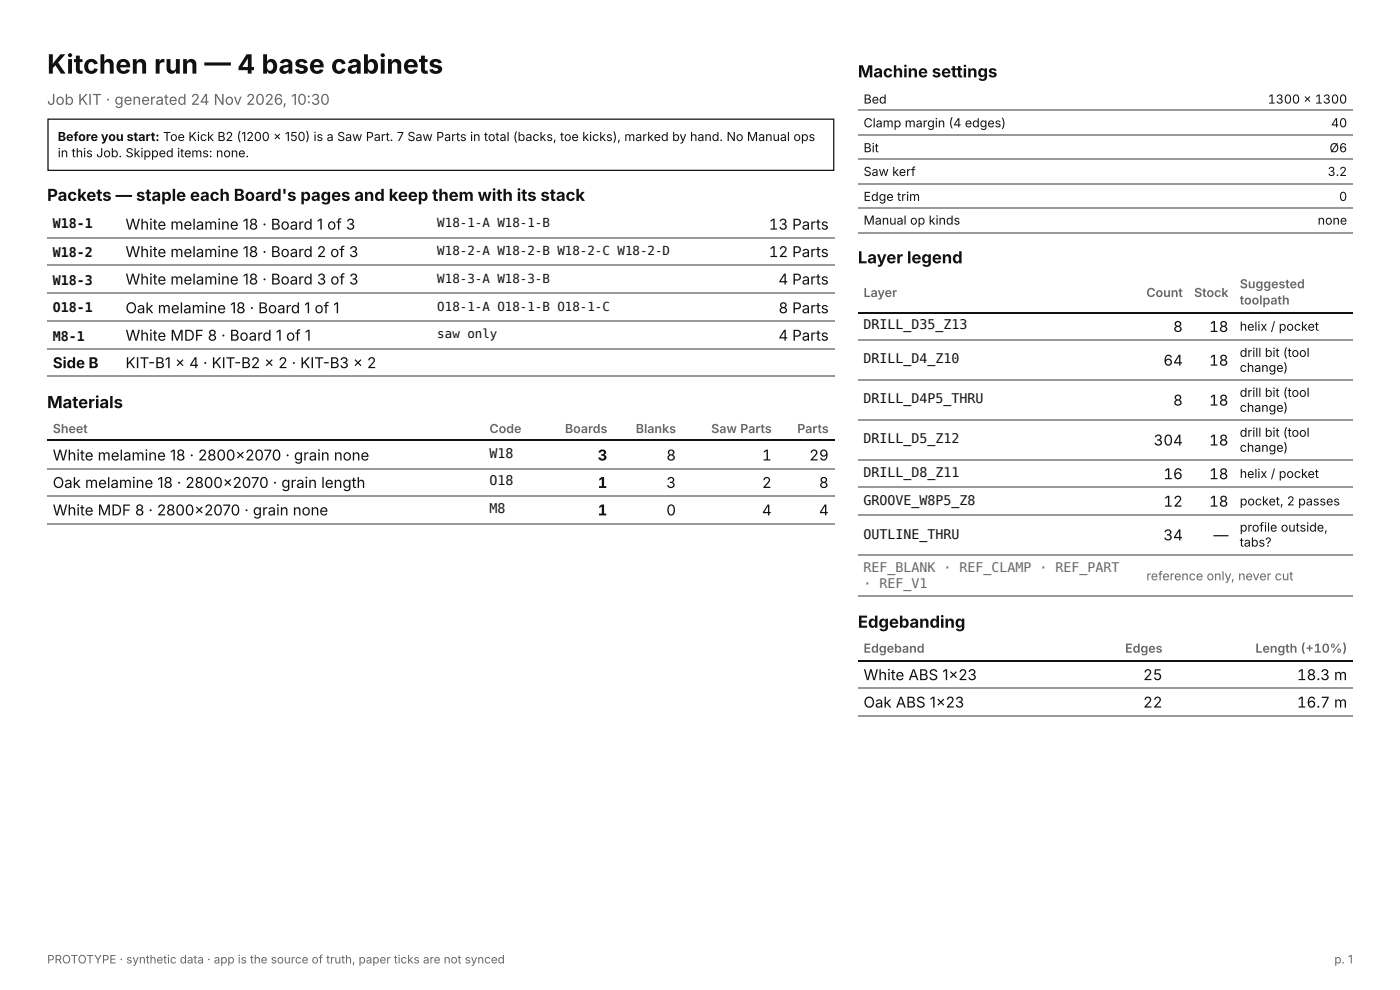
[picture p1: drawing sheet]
<svg xmlns="http://www.w3.org/2000/svg" width="297mm" height="210mm" viewBox="0 0 297 210" stroke-linecap="round" stroke-linejoin="round" font-family="sans-serif">
<defs><g id="words">
<text font-size="5.6" fill="#111" x="10" y="15.6">Kitchen run — 4 base cabinets</text>
<g font-size="3.5" fill="#111">
<text x="182" y="16.4">Machine settings</text>
<text x="10" y="42.6">Packets — staple each Board's pages and keep them with its stack</text>
<text x="182" y="55.8">Layer legend</text>
<text x="10" y="86.5">Materials</text>
<text x="182" y="133.1">Edgebanding</text>
</g>
<text font-size="3.2" fill="#666" x="10" y="22.2">Job KIT · generated 24 Nov 2026, 10:30</text>
<g font-size="3.2" fill="#111">
<text x="26.6" y="48.7">White melamine 18 · Board 1 of 3</text>
<text x="163.1" y="48.7">1</text>
<text x="165.2" y="48.7">3 Parts</text>
<text x="26.6" y="54.5">White melamine 18 · Board 2 of 3</text>
<text x="163.1" y="54.5">1</text>
<text x="165.2" y="54.5">2 Parts</text>
<text x="26.6" y="60.3">White melamine 18 · Board 3 of 3</text>
<text x="165.2" y="60.3">4 Parts</text>
<text x="26.6" y="66.4">Oak melamine 18 · Board 1 of 1</text>
<text x="165.2" y="66.4">8 Parts</text>
<text x="248.9" y="70.4">8</text>
<text x="256.5" y="70.4">1</text>
<text x="258.6" y="70.4">8</text>
<text x="26.6" y="72.2">White MDF 8 · Board 1 of 1</text>
<text x="165.2" y="72.2">4 Parts</text>
<text x="246.8" y="77.5">64</text>
<text x="256.5" y="77.5">1</text>
<text x="258.6" y="77.5">8</text>
<text x="11.2" y="78.1">Side B</text>
<text x="26.6" y="78.1">KIT-B1 × 4 · KIT-B2 × 2 · KIT-B3 × 2</text>
<text x="248.9" y="86">8</text>
<text x="256.5" y="86">1</text>
<text x="258.6" y="86">8</text>
<text x="244.8" y="94.5">304</text>
<text x="256.5" y="94.5">1</text>
<text x="258.6" y="94.5">8</text>
<text x="11.2" y="97.6">White melamine 18 · 2800× 2070 · grain none</text>
<text x="126.8" y="97.6">3</text>
<text x="141.4" y="97.6">8</text>
<text x="161.7" y="97.6">1</text>
<text x="171.7" y="97.6">2</text>
<text x="173.7" y="97.6">9</text>
<text x="246.8" y="101.6">1</text>
<text x="248.9" y="101.6">6</text>
<text x="256.5" y="101.6">1</text>
<text x="258.6" y="101.6">8</text>
<text x="11.2" y="103.5">Oak melamine 18 · 2800× 2070 · grain length</text>
<text x="126.8" y="103.5">1</text>
<text x="141.4" y="103.5">3</text>
<text x="161.7" y="103.5">2</text>
<text x="173.7" y="103.5">8</text>
<text x="246.8" y="107.4">1</text>
<text x="248.9" y="107.4">2</text>
<text x="256.5" y="107.4">1</text>
<text x="258.6" y="107.4">8</text>
<text x="11.2" y="109.3">White MDF 8 · 2800× 2070 · grain none</text>
<text x="126.8" y="109.3">1</text>
<text x="141.4" y="109.3">0</text>
<text x="161.7" y="109.3">4</text>
<text x="173.7" y="109.3">4</text>
<text x="246.8" y="114.6">34</text>
<text x="257.4" y="114.6">—</text>
<text x="183.2" y="144.2">White ABS 1× 23</text>
<text x="242.5" y="144.2">2</text>
<text x="244.6" y="144.2">5</text>
<text x="275.1" y="144.2">1</text>
<text x="277.2" y="144.2">8.3 m</text>
<text x="183.2" y="150">Oak ABS 1× 23</text>
<text x="242.5" y="150">2</text>
<text x="244.6" y="150">2</text>
<text x="275.1" y="150">1</text>
<text x="277.2" y="150">6.7 m</text>
</g>
<g font-size="2.8" fill="#111">
<text x="11.2" y="48.4">W18-1</text>
<text x="11.2" y="54.5">W18-2</text>
<text x="11.2" y="60.3">W18-3</text>
<text x="11.2" y="66.1">O18-1</text>
<text x="183.2" y="69.8">DRILL_D35_Z13</text>
<text x="11.2" y="72.2">M8-1</text>
<text x="183.2" y="77">DRILL_D4_Z10</text>
<text x="183.2" y="85.5">DRILL_D4P5_THRU</text>
<text x="183.2" y="93.9">DRILL_D5_Z12</text>
<text x="103.8" y="97.1">W18</text>
<text x="183.2" y="101.1">DRILL_D8_Z11</text>
<text x="103.8" y="102.9">O18</text>
<text x="183.2" y="107.2">GROOVE_W8P5_Z8</text>
<text x="103.8" y="108.7">M8</text>
<text x="183.2" y="114.3">OUTLINE_THRU</text>
</g>
<g font-size="2.8" fill="#666">
<text x="183.2" y="121.2">REF_BLANK · REF_CLAMP · REF_PART</text>
<text x="183.2" y="124.6">· REF_V1</text>
</g>
<g font-size="2.6" fill="#111">
<text x="183.2" y="22">Bed</text>
<text x="268.9" y="22">1</text>
<text x="270.7" y="22">300 × 1</text>
<text x="280.7" y="22">300</text>
<text x="12.3" y="29.9">Before you start: Toe Kick B2 (1200 × 150) is a Saw Part. 7 Saw Parts in total (backs, toe kicks), marked by hand. No Manual ops</text>
<text x="183.2" y="27">Clamp margin (4 edges)</text>
<text x="282.4" y="27">40</text>
<text x="12.3" y="33.3">in this Job. Skipped items: none.</text>
<text x="183.2" y="32.3">Bit</text>
<text x="282.1" y="32.3">Ø6</text>
<text x="183.2" y="37.3">Saw kerf</text>
<text x="281.7" y="37.3">3.2</text>
<text x="183.2" y="42.6">Edge trim</text>
<text x="183.2" y="47.6">Manual op kinds</text>
<text x="279.5" y="47.6">none</text>
<text x="284.1" y="42.6">0</text>
<text x="92.8" y="48.2">W18-1-A W18-1-B</text>
<text x="92.8" y="54">W18-2-A W18-2-B W18-2-C W18-2-D</text>
<text x="92.8" y="60.1">W18-3-A W18-3-B</text>
<text x="92.8" y="65.9">O18-1-A O18-1-B O18-1-C</text>
<text x="92.8" y="71.7">saw only</text>
<text x="263" y="70.1">helix / pocket</text>
<text x="263" y="75.7">drill bit (tool</text>
<text x="263" y="78.8">change)</text>
<text x="263" y="84.1">drill bit (tool</text>
<text x="263" y="87.3">change)</text>
<text x="263" y="92.6">drill bit (tool</text>
<text x="263" y="95.8">change)</text>
<text x="263" y="101.3">helix / pocket</text>
<text x="263" y="107.2">pocket, 2 passes</text>
<text x="263" y="112.7">profile outside,</text>
<text x="263" y="115.9">tabs?</text>
</g>
<g font-size="2.6" fill="#666">
<text x="183.2" y="63">Layer</text>
<text x="243.2" y="63">Count</text>
<text x="253.3" y="63">Stock</text>
<text x="263" y="61.1">Suggested</text>
<text x="263" y="64.6">toolpath</text>
<text x="11.2" y="91.8">Sheet</text>
<text x="103.8" y="91.8">Code</text>
<text x="119.9" y="91.8">Boards</text>
<text x="134.9" y="91.8">Blanks</text>
<text x="150.9" y="91.8">Saw Parts</text>
<text x="169.1" y="91.8">Parts</text>
<text x="243.2" y="123">reference only, never cut</text>
<text x="183.2" y="138.4">Edgeband</text>
<text x="238.7" y="138.4">Edges</text>
<text x="266.3" y="138.4">Length (+10%)</text>
</g>
<g font-size="2.5" fill="#666">
<text x="10" y="204.3">PROTOTYPE · synthetic data · app is the source of truth, paper ticks are not synced</text>
<text x="283.1" y="204.3">p. 1</text>
</g>
</g></defs>
<path d="M10.2 25.3h166.7v10.8h-166.7zM182 66.3h105.1M10.1 93.3h166.9M182 140.1h105.1" fill="none" stroke="#111" stroke-width=".26"/>
<g fill="none" stroke="#999" stroke-width=".26">
<path d="M182 23.4h105.1M182 28.7h105.1M182 33.7h105.1M182 39h105.1M10.1 50.4h166.9M10.1 56.2h166.9M182 44.1h105.1M182 49.3h105.1M10.1 62h166.9M10.1 68.1h166.9M10.1 74h166.9M10.1 79.8h166.9"/>
<path d="M182 72.1h105.1M10.1 99.4h166.9M182 80.6h105.1M182 89h105.1M182 97.5h105.1M10.1 105.2h166.9M10.1 111h166.9M182 103.3h105.1M182 109.1h105.1M182 117.6h105.1M182 126.3h105.1M182 145.9h105.1"/>
<path d="M182 151.7h105.1"/>
</g>
<use href="#words"/>
</svg>
